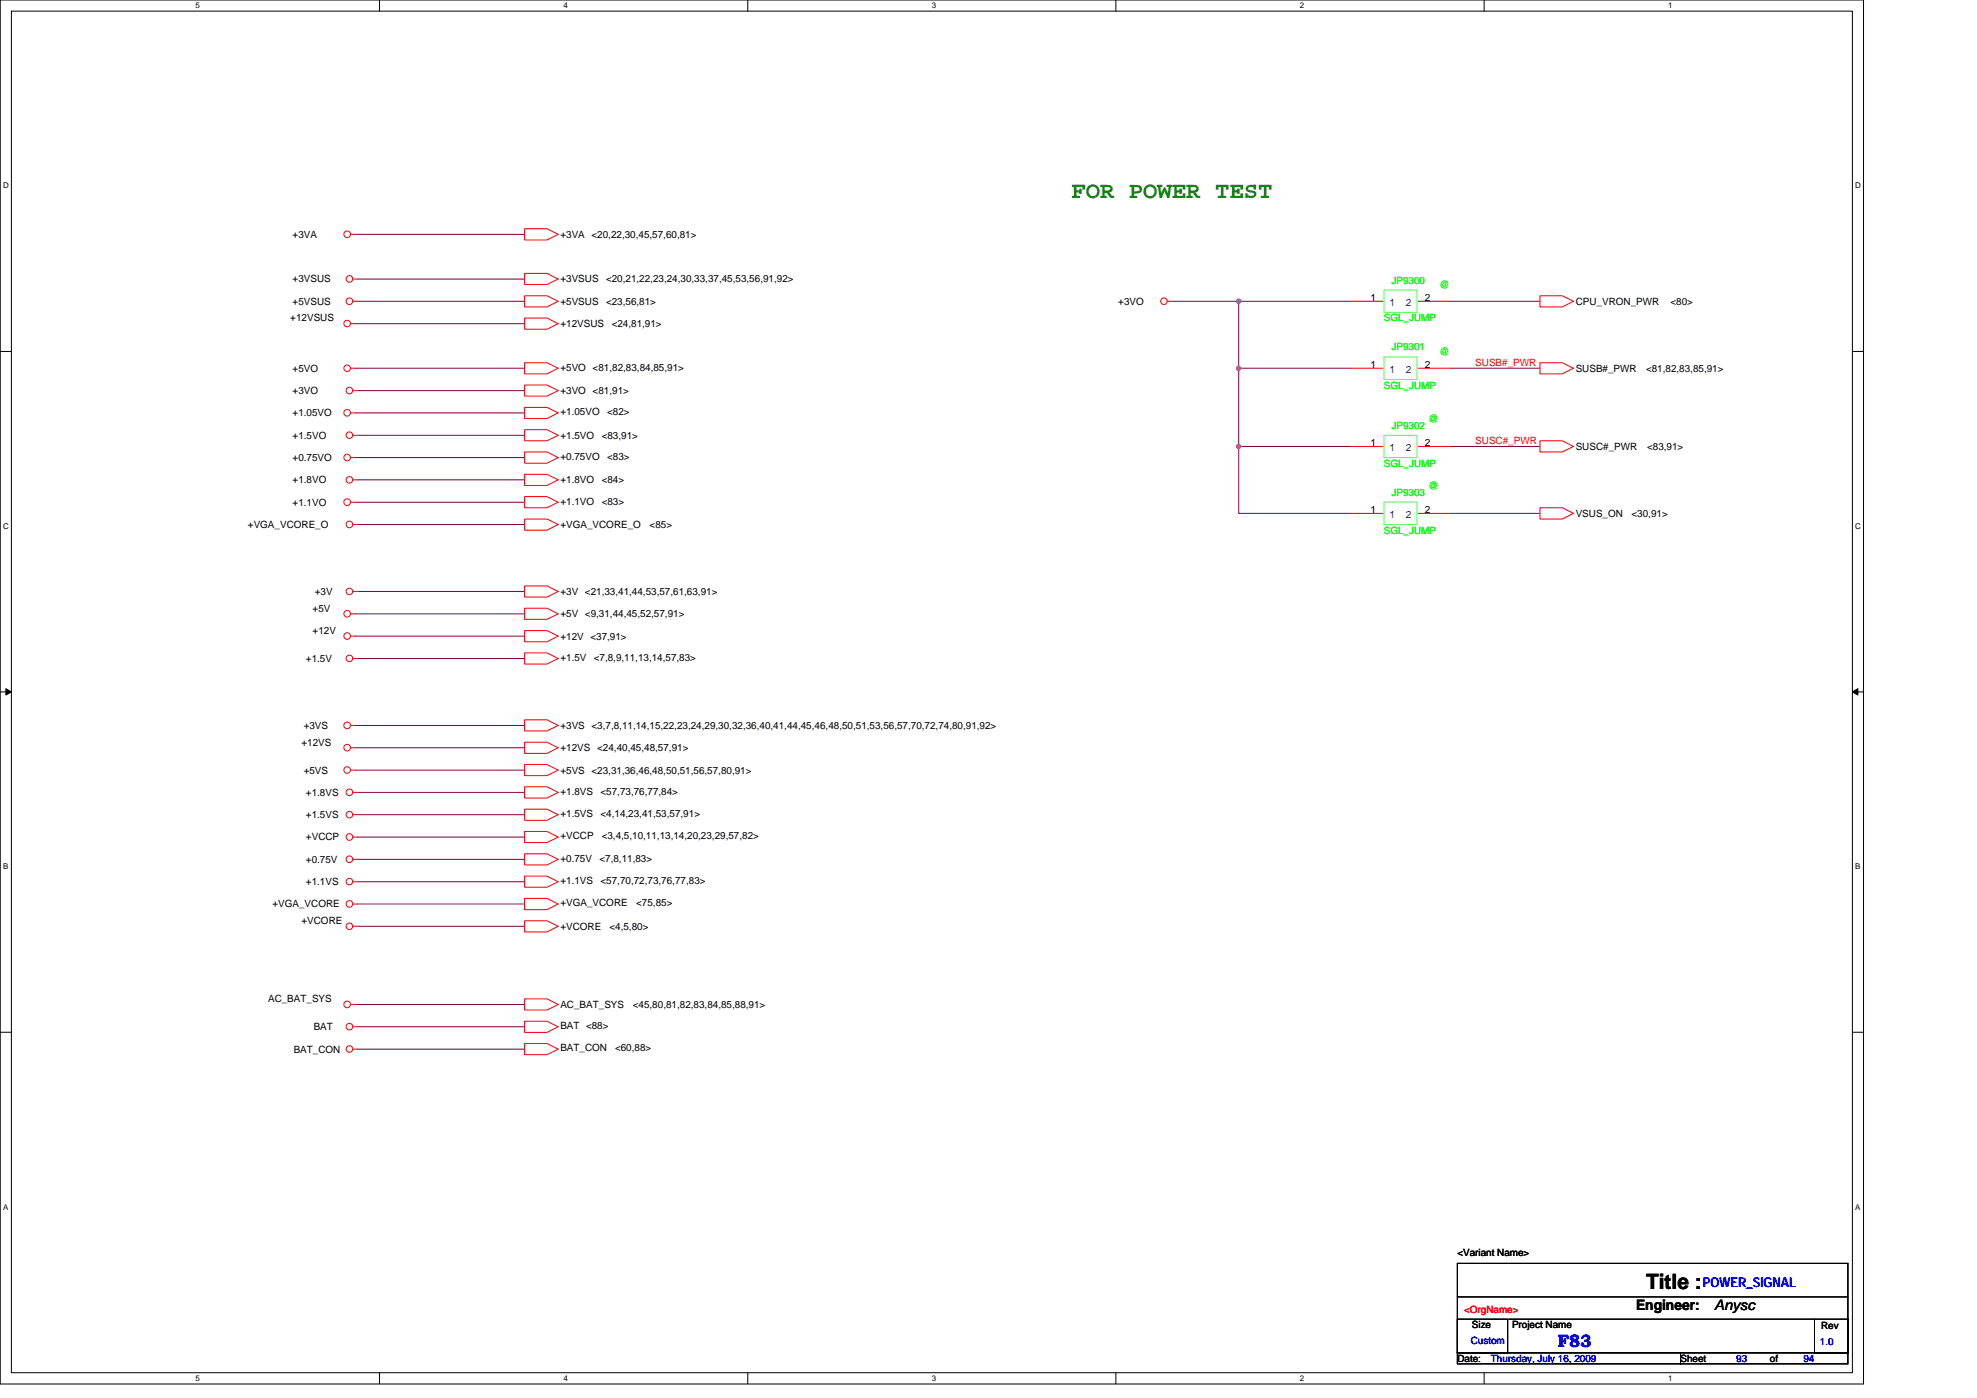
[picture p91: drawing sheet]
<svg xmlns="http://www.w3.org/2000/svg" width="297mm" height="210mm" viewBox="0 0 297 210" stroke-linecap="round" stroke-linejoin="round" font-family="sans-serif">
<defs><g id="words">
<text font-size="3.5" fill="#008000" x="161" y="29.8">FOR POWER TEST</text>
<text font-size="3.2" x="247.3" y="193.5">Title :</text>
<text font-size="2.7" fill="#00f" x="234.1" y="202.3">F83</text>
<g font-size="2.2">
<text x="245.8" y="196.8">Engineer:</text>
<text x="257.5" y="196.7">Anysc</text>
</g>
<text font-size="2" fill="#00f" x="255.9" y="193.3">POWER_SIGNAL</text>
<g font-size="1.5">
<text x="44" y="35.7">+3VA</text>
<text x="84.2" y="35.7">+3VA &lt;20,22,30,45,57,60,81&gt;</text>
<text x="44" y="42.4">+3VSUS</text>
<text x="44" y="45.8">+5VSUS</text>
<text x="84.2" y="42.4">+3VSUS</text>
<text x="84.2" y="45.8">+5VSUS</text>
<text x="91.1" y="42.4">&lt;20,21,22,23,24,30,33,37,45,53,56,91,92&gt;</text>
<text x="91.1" y="45.8">&lt;23,56,81&gt;</text>
<text x="168" y="45.8">+3VO</text>
<text x="205.9" y="45.2">1</text>
<text x="214.1" y="45.2">2</text>
<text x="236.7" y="45.8">CPU_VRON_PWR</text>
<text x="251" y="45.8">&lt;80&gt;</text>
<text x="43.6" y="48.3">+12VSUS</text>
<text x="84.2" y="49.1">+12VSUS</text>
<text x="91.9" y="49.1">&lt;24,81,91&gt;</text>
<text x="44" y="55.8">+5VO</text>
<text x="44" y="59.2">+3VO</text>
<text x="84.2" y="55.7">+5VO &lt;81,82,83,84,85,91&gt;</text>
<text x="84.2" y="59.2">+3VO &lt;81,91&gt;</text>
<text x="205.9" y="55.3">1</text>
<text x="214.1" y="55.3">2</text>
<text x="236.7" y="55.8">SUSB#_PWR</text>
<text x="247.3" y="55.8">&lt;81,82,83,85,91&gt;</text>
<text x="44" y="62.5">+1.05VO</text>
<text x="44" y="65.9">+1.5VO</text>
<text x="84.2" y="62.4">+1.05VO</text>
<text x="84.2" y="65.9">+1.5VO</text>
<text x="90.4" y="65.9">&lt;83,91&gt;</text>
<text x="91.2" y="62.4">&lt;82&gt;</text>
<text x="44" y="69.2">+0.75VO</text>
<text x="84.2" y="69.1">+0.75VO</text>
<text x="91.2" y="69.1">&lt;83&gt;</text>
<text x="205.9" y="67">1</text>
<text x="214.1" y="67">2</text>
<text x="236.7" y="67.6">SUSC#_PWR</text>
<text x="247.5" y="67.6">&lt;83,91&gt;</text>
<text x="44" y="72.6">+1.8VO</text>
<text x="44" y="75.9">+1.1VO</text>
<text x="84.2" y="72.6">+1.8VO</text>
<text x="84.2" y="75.8">+1.1VO</text>
<text x="90.4" y="72.6">&lt;84&gt;</text>
<text x="90.4" y="75.8">&lt;83&gt;</text>
<text x="205.9" y="77.1">1</text>
<text x="214.1" y="77.1">2</text>
<text x="236.7" y="77.6">VSUS_ON</text>
<text x="245.1" y="77.6">&lt;30,91&gt;</text>
<text x="37.2" y="79.3">+VGA_VCORE_O</text>
<text x="84.2" y="79.3">+VGA_VCORE_O</text>
<text x="97.6" y="79.3">&lt;85&gt;</text>
<text x="47.3" y="89.4">+3V</text>
<text x="84.2" y="89.4">+3V &lt;21,33,41,44,53,57,61,63,91&gt;</text>
<text x="47" y="91.9">+5V</text>
<text x="47" y="95.2">+12V</text>
<text x="84.2" y="92.7">+5V &lt;9,31,44,45,52,57,91&gt;</text>
<text x="46" y="99.4">+1.5V</text>
<text x="84.2" y="96.1">+12V &lt;37,91&gt;</text>
<text x="84.2" y="99.3">+1.5V</text>
<text x="89.2" y="99.3">&lt;7,8,9,11,13,14,57,83&gt;</text>
<text x="45.3" y="112">+12VS</text>
<text x="45.6" y="109.5">+3VS</text>
<text x="84.2" y="112.8">+12VS &lt;24,40,45,48,57,91&gt;</text>
<text x="84.2" y="109.5">+3VS &lt;3,7,8,11,14,15,22,23,24,29,30,32,36,40,41,44,45,46,48,50,51,53,56,57,70,72,74,80,91,92&gt;</text>
<text x="45.6" y="116.2">+5VS</text>
<text x="46" y="119.5">+1.8VS</text>
<text x="84.2" y="116.2">+5VS &lt;23,31,36,46,48,50,51,56,57,80,91&gt;</text>
<text x="84.2" y="119.4">+1.8VS</text>
<text x="90.2" y="119.4">&lt;57,73,76,77,84&gt;</text>
<text x="46" y="122.9">+1.5VS</text>
<text x="84.2" y="122.7">+1.5VS</text>
<text x="90.2" y="122.7">&lt;4,14,23,41,53,57,91&gt;</text>
<text x="46" y="129.6">+0.75V</text>
<text x="46" y="126.2">+VCCP</text>
<text x="84.2" y="129.4">+0.75V</text>
<text x="84.2" y="126.1">+VCCP</text>
<text x="90.1" y="129.4">&lt;7,8,11,83&gt;</text>
<text x="90.4" y="126.1">&lt;3,4,5,10,11,13,14,20,23,29,57,82&gt;</text>
<text x="40.9" y="136.3">+VGA_VCORE</text>
<text x="46" y="132.9">+1.1VS</text>
<text x="84.2" y="136.1">+VGA_VCORE</text>
<text x="84.2" y="132.8">+1.1VS</text>
<text x="90.2" y="132.8">&lt;57,70,72,73,76,77,83&gt;</text>
<text x="95.6" y="136.1">&lt;75,85&gt;</text>
<text x="45.3" y="138.8">+VCORE</text>
<text x="84.2" y="139.7">+VCORE</text>
<text x="91.6" y="139.7">&lt;4,5,80&gt;</text>
<text x="40.3" y="150.6">AC_BAT_SYS</text>
<text x="47.1" y="154.7">BAT</text>
<text x="84.2" y="151.4">AC_BAT_SYS</text>
<text x="84.2" y="154.6">BAT &lt;88&gt;</text>
<text x="95.1" y="151.4">&lt;45,80,81,82,83,84,85,88,91&gt;</text>
<text x="44.1" y="158.1">BAT_CON</text>
<text x="84.2" y="157.9">BAT_CON</text>
<text x="92.4" y="157.9">&lt;60,88&gt;</text>
<text x="219" y="188.6">&lt;Variant Name&gt;</text>
<text x="221.1" y="199.5">Size</text>
<text x="227.2" y="199.5">Project Name</text>
<text x="273.6" y="199.7">Rev</text>
<text x="219" y="204.5">Date:</text>
<text x="252.5" y="204.5">Sheet</text>
<text x="265.9" y="204.5">of</text>
</g>
<g font-size="1.5" fill="#004080">
<text x="208.8" y="45.9">1</text>
<text x="211.2" y="45.9">2</text>
<text x="208.8" y="56">1</text>
<text x="211.2" y="56">2</text>
<text x="208.8" y="67.7">1</text>
<text x="211.2" y="67.7">2</text>
<text x="208.8" y="77.8">1</text>
<text x="211.2" y="77.8">2</text>
</g>
<g font-size="1.5" fill="#0f0">
<text x="209.1" y="42.6">JP9300</text>
<text x="216.3" y="43.3">@</text>
<text x="207.9" y="48.3">SGL_JUMP</text>
<text x="209.1" y="52.6">JP9301</text>
<text x="216.3" y="53.3">@</text>
<text x="207.9" y="58.4">SGL_JUMP</text>
<text x="209.1" y="64.4">JP9302</text>
<text x="214.6" y="63.4">@</text>
<text x="207.9" y="70.1">SGL_JUMP</text>
<text x="209.1" y="74.4">JP9303</text>
<text x="214.6" y="73.4">@</text>
<text x="207.9" y="80.1">SGL_JUMP</text>
</g>
<g font-size="1.5" fill="#f00">
<text x="221.7" y="55">SUSB#_PWR</text>
<text x="221.7" y="66.7">SUSC#_PWR</text>
<text x="220" y="197.1">&lt;OrgName&gt;</text>
</g>
<g font-size="1.5" fill="#00f">
<text x="221" y="201.8">Custom</text>
<text x="273.4" y="202">1.0</text>
<text x="224" y="204.5">Thursday, July 16, 2009</text>
<text x="260.9" y="204.5">93</text>
<text x="271" y="204.5">94</text>
</g>
<g font-size="1.2">
<text x="29.4" y="1.3">5</text>
<text x="84.7" y="1.3">4</text>
<text x="140" y="1.3">3</text>
<text x="195.3" y="1.3">2</text>
<text x="250.6" y="1.3">1</text>
<text x=".5" y="28.3">D</text>
<text x="278.7" y="28.3">D</text>
<text x=".5" y="79.4">C</text>
<text x="278.7" y="79.4">C</text>
<text x=".5" y="130.6">B</text>
<text x="278.7" y="130.6">B</text>
<text x=".5" y="181.7">A</text>
<text x="278.7" y="181.7">A</text>
<text x="29.4" y="207.5">5</text>
<text x="84.7" y="207.5">4</text>
<text x="140" y="207.5">3</text>
<text x="195.3" y="207.5">2</text>
<text x="250.6" y="207.5">1</text>
</g>
</g></defs>
<path d="M0 0h280v207.9h-280zM1.7 1.7h276.6v204.5h-276.6z" fill="none" stroke="#000" stroke-width=".15"/>
<g fill="#fff">
<path d="M29.4 .2h.6v1.3h-.6z"/>
<path d="M29.4 206.4h.6v1.3h-.6z"/>
</g>
<path d="M57 0v1.7M57 206.2v1.7" fill="none" stroke="#000" stroke-width=".15"/>
<g fill="#fff">
<path d="M84.7 .2h.6v1.3h-.6z"/>
<path d="M84.7 206.4h.6v1.3h-.6z"/>
</g>
<path d="M112.3 0v1.7M112.3 206.2v1.7" fill="none" stroke="#000" stroke-width=".15"/>
<g fill="#fff">
<path d="M140 .2h.6v1.3h-.6z"/>
<path d="M140 206.4h.6v1.3h-.6z"/>
</g>
<path d="M167.7 0v1.7M167.7 206.2v1.7" fill="none" stroke="#000" stroke-width=".15"/>
<g fill="#fff">
<path d="M195.3 .2h.7v1.3h-.7z"/>
<path d="M195.3 206.4h.7v1.3h-.7z"/>
</g>
<path d="M223 0v1.7M223 206.2v1.7" fill="none" stroke="#000" stroke-width=".15"/>
<g fill="#fff">
<path d="M250.6 .2h.7v1.3h-.7z"/>
<path d="M250.6 206.4h.7v1.3h-.7z"/>
<path d="M.5 27.2h.8v1.4h-.8z"/>
<path d="M278.7 27.2h.9v1.4h-.9z"/>
<path d="M.5 78.3h.8v1.4h-.8z"/>
<path d="M278.7 78.3h.9v1.4h-.9z"/>
</g>
<path d="M0 52.8h1.7M278.3 52.8h1.7" fill="none" stroke="#000" stroke-width=".15"/>
<g fill="#fff">
<path d="M.5 129.5h.7v1.3h-.7z"/>
<path d="M278.7 129.5h.8v1.3h-.8z"/>
</g>
<path d="M0 103.9h1.7M278.3 103.9h1.7" fill="none" stroke="#000" stroke-width=".15"/>
<path d="M.9 103.4l.8 .5-.8 .5zM278.3 103.9l.8-.5v1z" fill="#000" stroke="#000" stroke-width=".15"/>
<g fill="#fff">
<path d="M.5 180.6h.7v1.3h-.7z"/>
<path d="M278.7 180.6h.8v1.3h-.8z"/>
</g>
<path d="M0 155h1.7M278.3 155h1.7M219 189.8h58.6v13.4h-58.6zM219 198.1h7.5v5.1h-7.5zM219 194.8h58.6M226.7 198.1h45.9M272.6 198.1h5v5.1h-5zM219 203.2h33.5v1.7h-33.5zM252.5 203.2h25.1v1.7h-25.1z" fill="none" stroke="#000" stroke-width=".15"/>
<g fill="none" stroke="#800040" stroke-width=".15">
<path d="M53.3 35.2h25.5M53.3 55.3h25.5M53.3 48.6h25.5M53.7 58.7h25.1M53.7 41.9h25.1M53.7 45.3h25.1M176.1 45.3h10M186.1 45.3v10M186.1 45.3h16.8M186.1 55.3h16.8M186.1 55.3v11.8M218 55.3h13.4"/>
<path d="M218 45.3h13.4M53.3 68.7h25.5M53.3 75.4h25.5M53.3 62h25.5M53.7 72.1h25.1M53.7 78.8h25.1M53.7 65.4h25.1M186.1 67.1h16.8M186.1 67.1v10h16.8M218 67.1h13.4M218 77.1h13.4M53.3 92.2h25.5"/>
<path d="M53.3 95.5h25.5M53.7 98.9h25.1M53.7 88.8h25.1M53.3 112.3h25.5M53.3 115.7h25.5M53.3 109h25.5M53.7 119h25.1M53.7 139.1h25.1M53.7 129.1h25.1M53.7 125.7h25.1M53.7 122.4h25.1M53.7 135.8h25.1"/>
<path d="M53.7 132.4h25.1M53.3 150.9h25.5M53.7 154.2h25.1M53.7 157.6h25.1"/>
</g>
<g fill="#f0f" stroke="#f0f" stroke-width=".15">
<circle cx="186.1" cy="45.2" r=".33"/>
<circle cx="186.1" cy="55.3" r=".33"/>
<circle cx="186.1" cy="67" r=".33"/>
</g>
<g fill="none" stroke="#f00" stroke-width=".15">
<path d="M52.7 35.2h.6M78.8 34.4h3.4l1.7 .8-1.7 .8h-3.4zM52.7 55.3h.6M52.7 48.6h.6M53 58.7h.7M53 41.9h.7M53 45.3h.7M78.8 54.5h3.4l1.7 .8-1.7 .9h-3.4zM78.8 57.8h3.4l1.7 .9-1.7 .8h-3.4zM78.8 47.8h3.4l1.7 .8-1.7 .8h-3.4zM78.8 41.1h3.4l1.7 .8-1.7 .8h-3.4zM78.8 44.4h3.4l1.7 .9-1.7 .8h-3.4z"/>
<path d="M175.4 45.3h.7M202.9 55.3h5M202.9 45.3h5M212.9 55.3h5.1M212.9 45.3h5.1M231.4 44.4h3.3l1.7 .9-1.7 .8h-3.3zM231.4 54.5h3.3l1.7 .8-1.7 .9h-3.3zM52.7 62h.6M52.7 68.7h.6M52.7 75.4h.6M53 65.4h.7M53 72.1h.7"/>
<path d="M53 78.8h.7M78.8 61.2h3.4l1.7 .8-1.7 .9h-3.4zM78.8 64.5h3.4l1.7 .9-1.7 .8h-3.4zM78.8 67.9h3.4l1.7 .8-1.7 .9h-3.4zM78.8 71.2h3.4l1.7 .9-1.7 .8h-3.4zM78.8 74.6h3.4l1.7 .8-1.7 .9h-3.4zM78.8 78h3.4l1.7 .8-1.7 .8h-3.4zM202.9 77.1h5M202.9 67.1h5M212.9 77.1h5.1M212.9 67.1h5.1M231.4 66.2h3.3l1.7 .9-1.7 .8h-3.3z"/>
<path d="M231.4 76.3h3.3l1.7 .8-1.7 .9h-3.3zM52.7 92.2h.6M52.7 95.5h.6M53 88.8h.7M53 98.9h.7M78.8 91.4h3.4l1.7 .8-1.7 .8h-3.4zM78.8 94.7h3.4l1.7 .8-1.7 .9h-3.4zM78.8 88h3.4l1.7 .8-1.7 .9h-3.4zM78.8 98.1h3.4l1.7 .8-1.7 .8h-3.4zM52.7 109h.6M52.7 115.7h.6M52.7 112.3h.6"/>
<path d="M53 119h.7M78.8 111.5h3.4l1.7 .8-1.7 .9h-3.4zM78.8 108.1h3.4l1.7 .9-1.7 .8h-3.4zM78.8 114.8h3.4l1.7 .9-1.7 .8h-3.4zM78.8 118.2h3.4l1.7 .8-1.7 .9h-3.4zM53 139.1h.7M53 129.1h.7M53 125.7h.7M53 122.4h.7M53 135.8h.7M53 132.4h.7M78.8 138.3h3.4l1.7 .8-1.7 .9h-3.4z"/>
<path d="M78.8 128.2h3.4l1.7 .9-1.7 .8h-3.4zM78.8 124.9h3.4l1.7 .8-1.7 .9h-3.4zM78.8 121.5h3.4l1.7 .9-1.7 .8h-3.4zM78.8 134.9h3.4l1.7 .9-1.7 .8h-3.4zM78.8 131.6h3.4l1.7 .8-1.7 .9h-3.4zM52.7 150.9h.6M53 157.6h.7M53 154.2h.7M78.8 150h3.4l1.7 .9-1.7 .8h-3.4zM78.8 156.7h3.4l1.7 .9-1.7 .8h-3.4zM78.8 153.4h3.4l1.7 .8-1.7 .9h-3.4z"/>
<circle cx="52.2" cy="35.2" r=".5"/>
<circle cx="52.2" cy="48.6" r=".49"/>
<circle cx="52.2" cy="55.3" r=".49"/>
<circle cx="52.5" cy="58.7" r=".5"/>
<circle cx="52.5" cy="45.2" r=".5"/>
<circle cx="52.5" cy="41.9" r=".5"/>
<circle cx="174.9" cy="45.2" r=".49"/>
<circle cx="52.2" cy="75.4" r=".5"/>
<circle cx="52.2" cy="62" r=".5"/>
<circle cx="52.2" cy="68.7" r=".5"/>
<circle cx="52.5" cy="78.8" r=".5"/>
<circle cx="52.5" cy="65.4" r=".49"/>
<circle cx="52.5" cy="72.1" r=".49"/>
<circle cx="52.2" cy="92.2" r=".5"/>
<circle cx="52.2" cy="95.5" r=".5"/>
<circle cx="52.5" cy="88.8" r=".49"/>
<circle cx="52.5" cy="98.9" r=".49"/>
<circle cx="52.2" cy="112.3" r=".5"/>
<circle cx="52.2" cy="109" r=".5"/>
<circle cx="52.2" cy="115.7" r=".49"/>
<circle cx="52.5" cy="119" r=".5"/>
<circle cx="52.5" cy="125.7" r=".5"/>
<circle cx="52.5" cy="135.8" r=".5"/>
<circle cx="52.5" cy="129.1" r=".5"/>
<circle cx="52.5" cy="132.4" r=".49"/>
<circle cx="52.5" cy="122.4" r=".49"/>
<circle cx="52.5" cy="139.1" r=".49"/>
<circle cx="52.2" cy="150.9" r=".5"/>
<circle cx="52.5" cy="154.2" r=".5"/>
<circle cx="52.5" cy="157.6" r=".49"/>
</g>
<path d="M207.9 53.6h5v3.4h-5zM207.9 43.6h5v3.3h-5zM207.9 75.4h5v3.4h-5zM207.9 65.4h5v3.3h-5z" fill="none" stroke="#80ff80" stroke-width=".15"/>
<use href="#words"/>
</svg>
